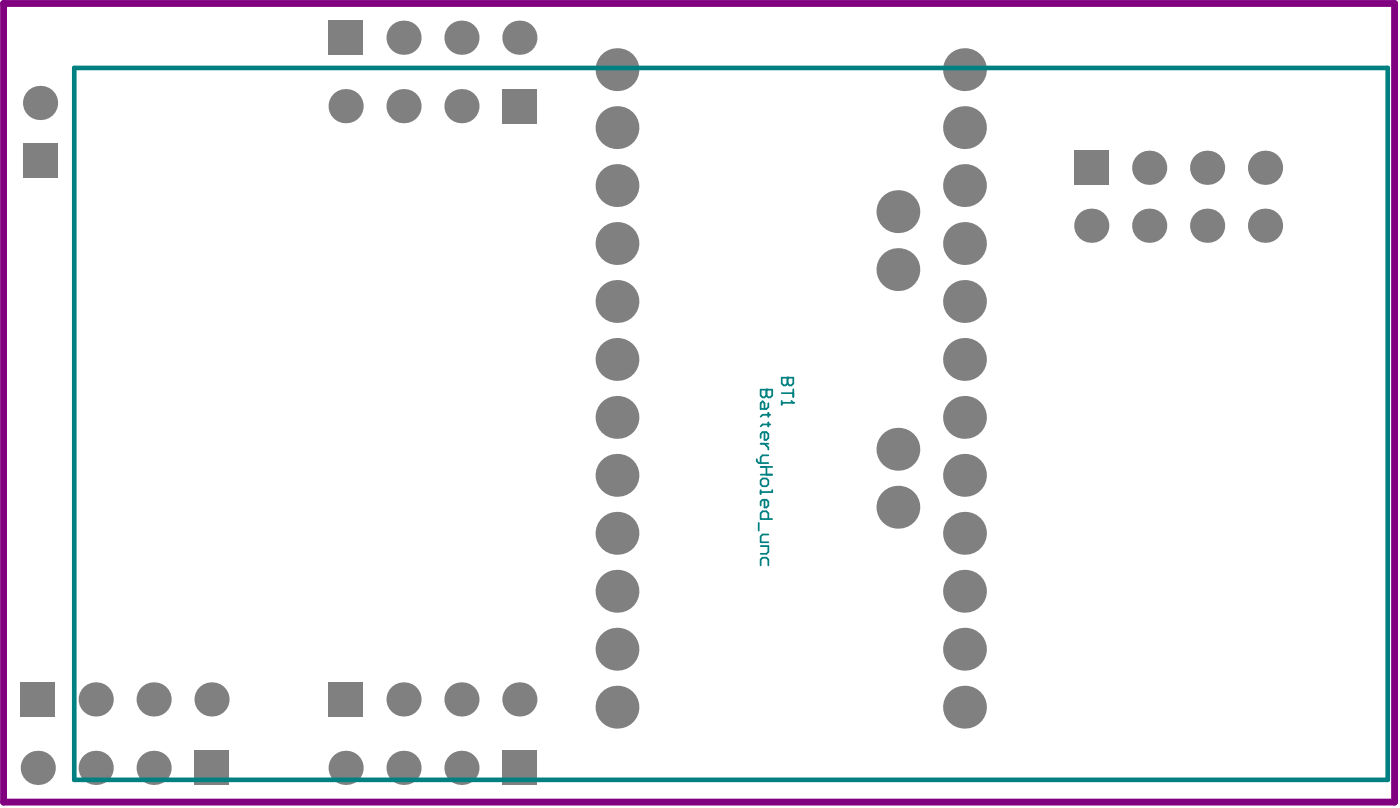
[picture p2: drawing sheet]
<svg xmlns="http://www.w3.org/2000/svg" width="204mm" height="118mm" viewBox="0 0 204 118" stroke-linecap="round" stroke-linejoin="round" font-family="sans-serif">
<path d="M.5 .5h203v116.5h-203z" fill="none" stroke="#800080" stroke-width="1"/>
<g fill="#808080">
<circle cx="5.8" cy="15" r="2.49"/>
<circle cx="167.7" cy="24.5" r="2.49"/>
<circle cx="5.5" cy="112" r="2.49"/>
<circle cx="167.7" cy="32.9" r="2.49"/>
<circle cx="67.3" cy="15.5" r="2.49"/>
<circle cx="58.9" cy="15.5" r="2.49"/>
<circle cx="50.4" cy="15.5" r="2.49"/>
<circle cx="184.6" cy="24.5" r="2.49"/>
<circle cx="176.1" cy="24.5" r="2.49"/>
<circle cx="140.7" cy="103.1" r="3.1"/>
<circle cx="140.7" cy="94.7" r="3.1"/>
<circle cx="140.7" cy="77.8" r="3.1"/>
<circle cx="140.7" cy="69.3" r="3.1"/>
<circle cx="131" cy="74" r="3.1"/>
<circle cx="140.7" cy="52.4" r="3.1"/>
<circle cx="140.7" cy="44" r="3.1"/>
<circle cx="131" cy="39.3" r="3.1"/>
<circle cx="140.7" cy="27.1" r="3.1"/>
<circle cx="140.7" cy="18.6" r="3.1"/>
<circle cx="131" cy="30.9" r="3.1"/>
<circle cx="90" cy="94.7" r="3.1"/>
<circle cx="90" cy="103.1" r="3.1"/>
<circle cx="90" cy="69.3" r="3.1"/>
<circle cx="90" cy="77.8" r="3.1"/>
<circle cx="90" cy="44" r="3.1"/>
<circle cx="90" cy="52.4" r="3.1"/>
<circle cx="90" cy="18.6" r="3.1"/>
<circle cx="90" cy="27.1" r="3.1"/>
<circle cx="67.3" cy="112" r="2.49"/>
<circle cx="58.9" cy="112" r="2.49"/>
<circle cx="50.4" cy="112" r="2.49"/>
<circle cx="58.9" cy="102" r="2.49"/>
<circle cx="67.3" cy="102" r="2.49"/>
<circle cx="58.9" cy="5.5" r="2.49"/>
<circle cx="67.3" cy="5.5" r="2.49"/>
<circle cx="22.4" cy="102" r="2.49"/>
<circle cx="30.9" cy="102" r="2.49"/>
<circle cx="22.4" cy="112" r="2.49"/>
<circle cx="14" cy="102" r="2.49"/>
<circle cx="14" cy="112" r="2.49"/>
<circle cx="184.6" cy="32.9" r="2.49"/>
<circle cx="176.1" cy="32.9" r="2.49"/>
<circle cx="159.2" cy="32.9" r="2.49"/>
<circle cx="140.7" cy="86.2" r="3.1"/>
<circle cx="140.7" cy="60.9" r="3.1"/>
<circle cx="140.7" cy="35.5" r="3.1"/>
<circle cx="131" cy="65.5" r="3.1"/>
<circle cx="140.7" cy="10.2" r="3.1"/>
<circle cx="90" cy="35.5" r="3.1"/>
<circle cx="90" cy="60.9" r="3.1"/>
<circle cx="90" cy="86.2" r="3.1"/>
<circle cx="90" cy="10.2" r="3.1"/>
<circle cx="75.8" cy="102" r="2.49"/>
<circle cx="75.8" cy="5.5" r="2.49"/>
</g>
<g fill="#808080">
<path d="M3 99.5h5v5h-5z" fill-rule="evenodd"/>
<path d="M3.4 21h4.9v5h-4.9z" fill-rule="evenodd"/>
<path d="M156.7 22h5v5h-5z" fill-rule="evenodd"/>
<path d="M47.9 99.5h5v5h-5z" fill-rule="evenodd"/>
<path d="M47.9 3h5v5h-5z" fill-rule="evenodd"/>
<path d="M28.4 109.5h5v5h-5z" fill-rule="evenodd"/>
<path d="M73.3 13h5v5h-5z" fill-rule="evenodd"/>
<path d="M73.3 109.5h5v5h-5z" fill-rule="evenodd"/>
</g>
<path d="M10.8 9.9h191.7v103.8h-191.7z" fill="none" stroke="#008080" stroke-width=".68"/>
<g fill="none" stroke="#008080" stroke-width=".25">
<path d="M111 56.8h1.7v.9l-.3 .3h-.3l-.3-.3-.3 .3h-.2l-.3-.3zM111.8 56.8h.1M111.8 56.8v.9M112.1 58.8v.6l-.3 .2h-.8v-.8l.3-.3 .2 .3v.8M114.1 55.1h1.6v.8l-.2 .3h-.3l-.3-.3-.3 .3h-.3l-.2-.3zM114.1 58.5v.5M114.1 57.3h1.6M114.1 58.7h1.6M114.9 55.1h.1M114.9 55.1v.8M115.5 58.5l.2 .2M115.7 58.7h.1"/>
<path d="M115.7 56.8v1.1M110.4 67v.2l.3 .3h1.4M110.7 76.3v1.1M111 71.5v.5M111 79.6h1.1v.9l-.3 .3h-.8M111 64.7h1.1M111 68.1h1.7M111 69.2h1.7M111.3 69.8h.5l.3 .3v.5l-.3 .3h-.5l-.3-.3v-.5zM111.5 63v1.1h.3l.3-.2v-.6l-.3-.3h-.5l-.3 .3v.6M111.5 72.9v1.1h.3l.3-.3v-.5l-.3-.3h-.5l-.3 .3v.5M111.5 64.7l.6 .6v.3"/>
<path d="M111.8 68.1v1.1M112.1 66.4h-.8l-.3 .3v.8M112.1 75.7v-.9l-.3-.2h-.5l-.3 .2v.9h1.7M112.1 77.9h-.8l-.3 .3v.9h1.1M112.1 60.2v.6M112.1 61.6v.6M112.4 60.5h-1.1l-.3 .3M112.4 61.9h-1.1l-.3 .3M112.7 71.5v.3h-1.7M111 82.5v-.9l.3-.3h.5l.3 .3v.9"/>
</g>
</svg>
